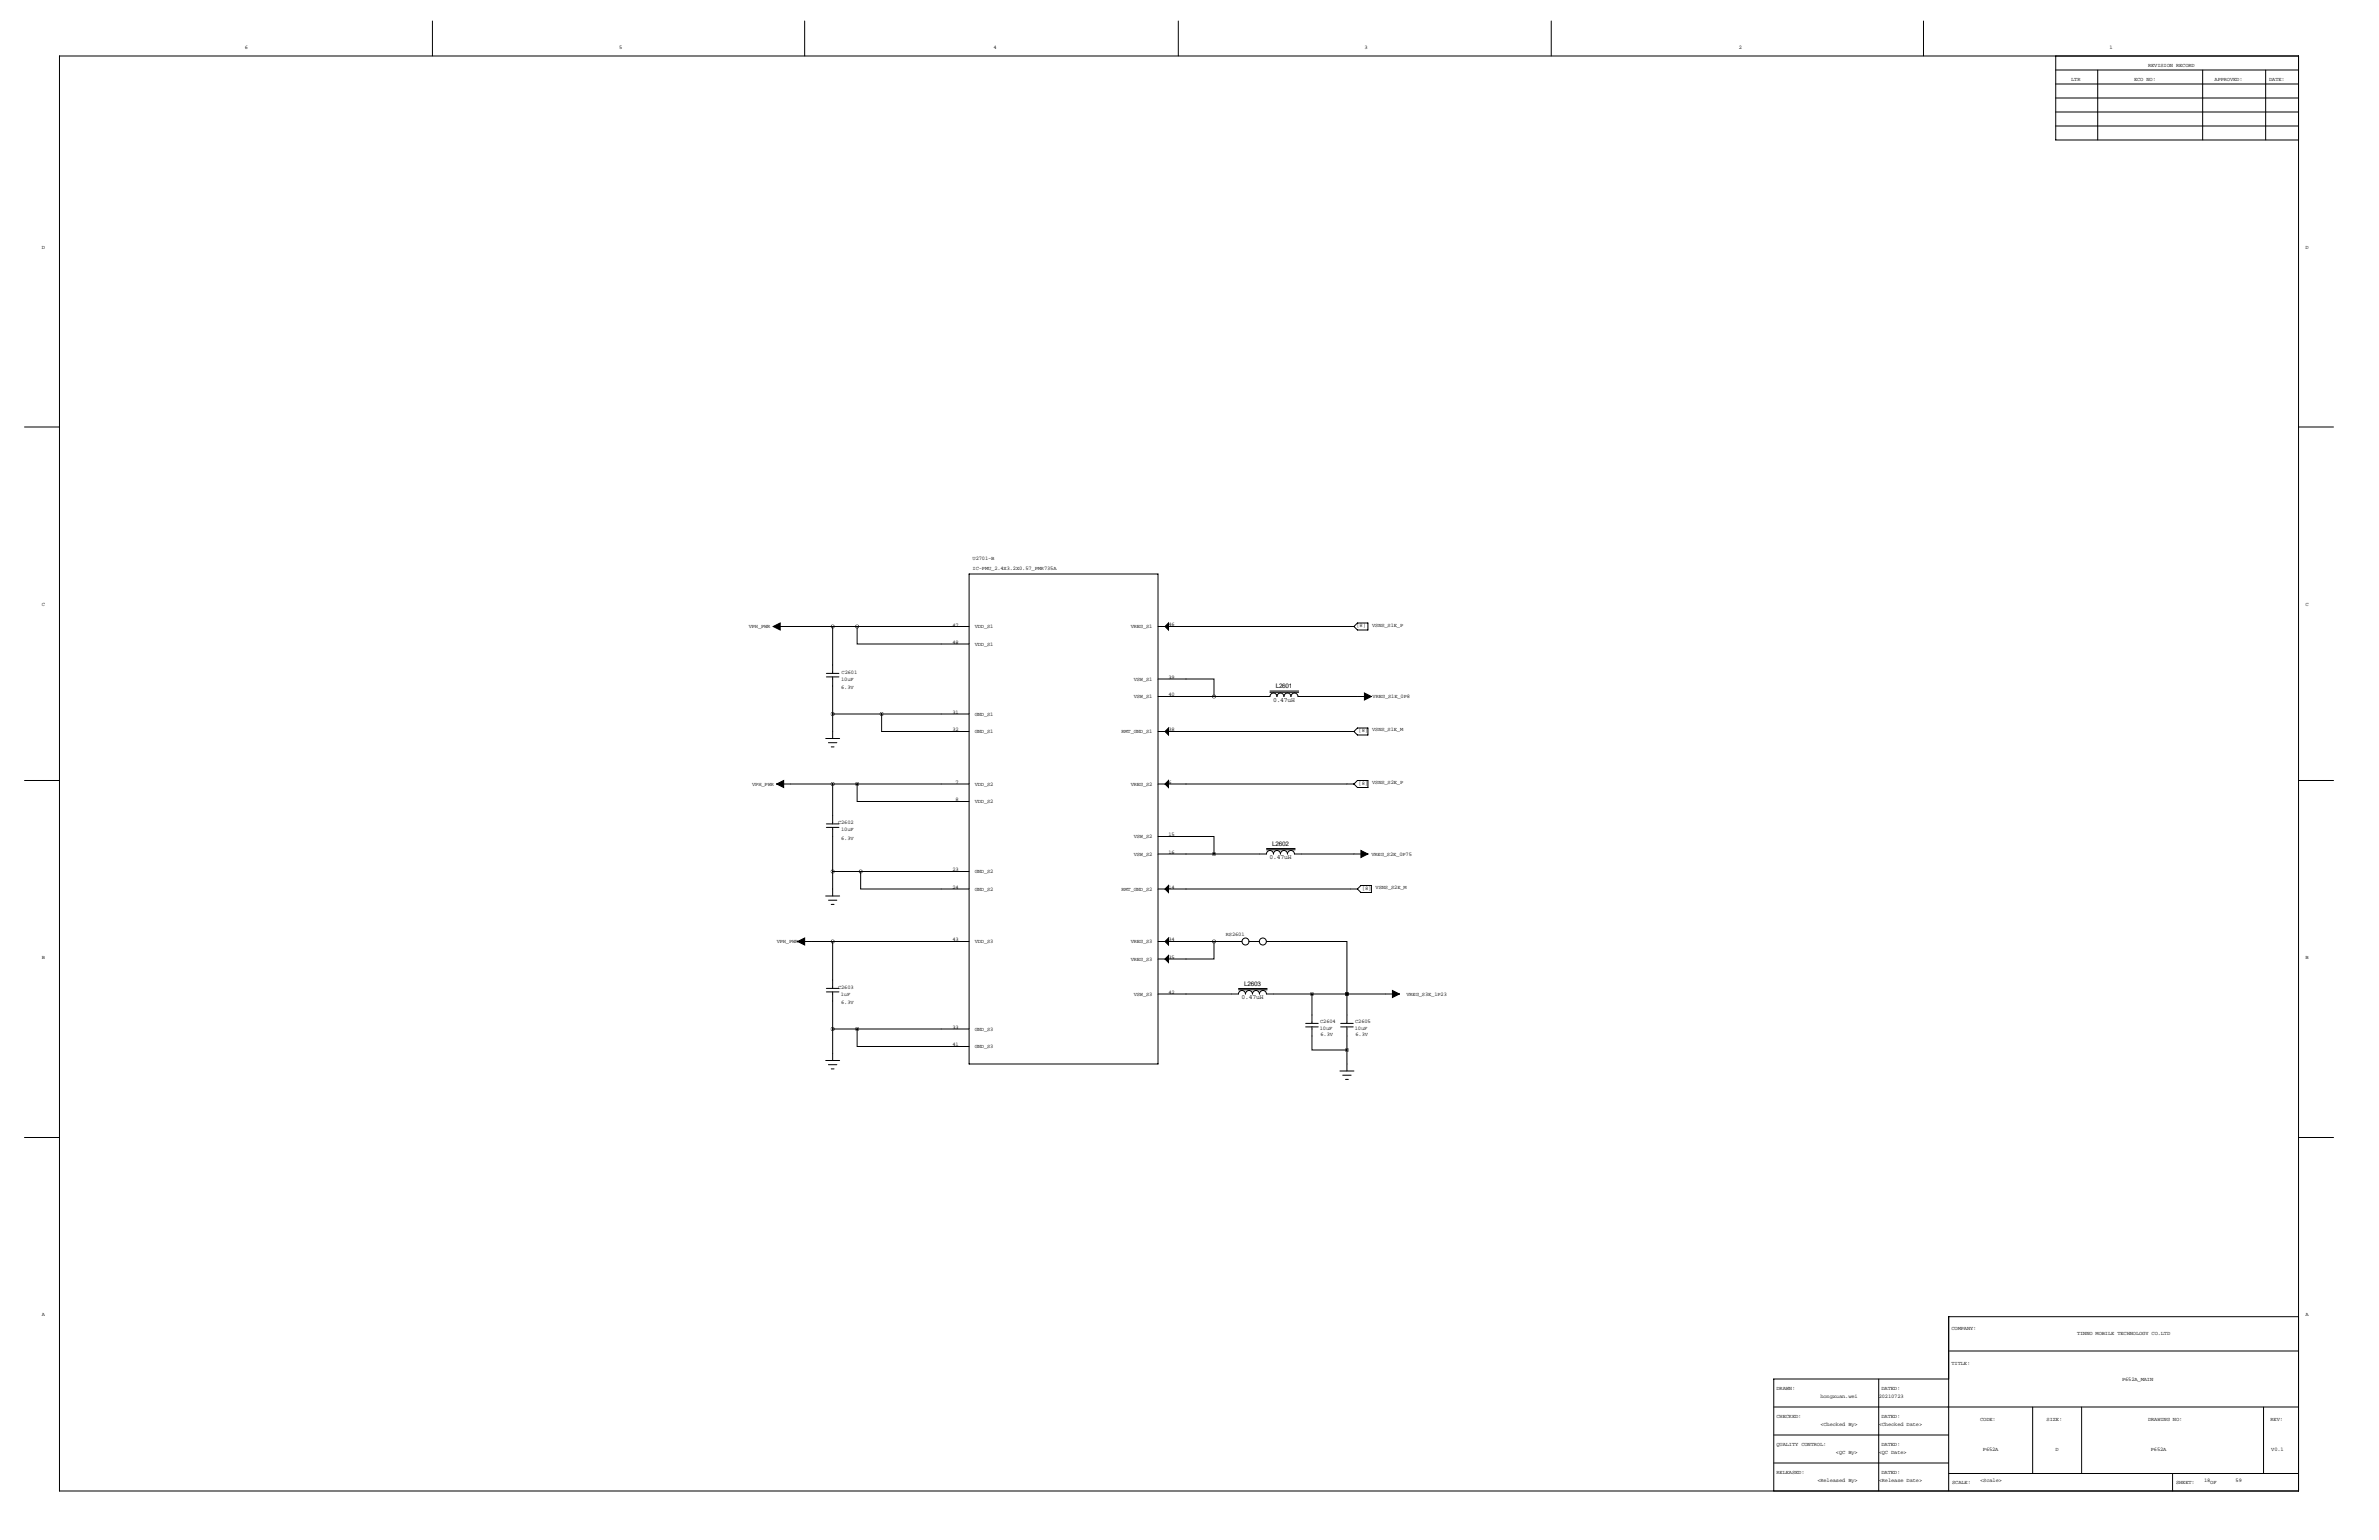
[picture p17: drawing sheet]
<svg xmlns="http://www.w3.org/2000/svg" width="864mm" height="559mm" viewBox="0 0 864 559" stroke-linecap="round" stroke-linejoin="round" font-family="sans-serif">
<defs><g id="words">
<g font-size="2.3">
<text x="463.1" y="249.7">L2601</text>
<text x="462.1" y="254.6">0.47uH</text>
<text x="460.9" y="311.8">0.47uH</text>
<text x="461.9" y="306.8">L2602</text>
<text x="451.7" y="357.6">L2603</text>
<text x="450.7" y="362.6">0.47uH</text>
</g>
<g font-size="2">
<text x="88.9" y="17.8">6</text>
<text x="224.8" y="17.8">5</text>
<text x="360.7" y="17.8">4</text>
<text x="495.3" y="17.8">3</text>
<text x="631.2" y="17.8">2</text>
<text x="765.8" y="17.8">1</text>
<text x="751.8" y="29.2">LTR</text>
<text x="774.7" y="29.2">ECO NO:</text>
<text x="779.8" y="24.1">REVISION RECORD</text>
<text x="803.9" y="29.2">APPROVED:</text>
<text x="823.7" y="29.2">DATE:</text>
<text x="15.2" y="90.2">D</text>
<text x="836.9" y="90.2">D</text>
<text x="353.1" y="203.2">U2701-B</text>
<text x="353.1" y="207">IC-PMU_2.4X3.2X0.57_PMR735A</text>
<text x="15.2" y="219.7">C</text>
<text x="836.9" y="219.7">C</text>
<text x="271.8" y="227.9">VPH_PWR</text>
<text x="345.7" y="227.3">47</text>
<text x="353.8" y="227.9">VDD_S1</text>
<text x="410.4" y="227.9">VREG_S1</text>
<text x="424.2" y="227.3">46</text>
<text x="492.4" y="227.7">[8]</text>
<text x="498.1" y="227.3">VSNS_S1E_P</text>
<text x="345.7" y="233.7">48</text>
<text x="353.8" y="234.2">VDD_S1</text>
<text x="305.5" y="244.4">C2601</text>
<text x="305.4" y="246.9">10uF</text>
<text x="305.4" y="250.2">6.3V</text>
<text x="411.6" y="246.9">VSW_S1</text>
<text x="424.2" y="246.4">39</text>
<text x="411.6" y="253.3">VSW_S1</text>
<text x="424.2" y="252.7">40</text>
<text x="498.3" y="253.3">VREG_S1E_0P8</text>
<text x="345.7" y="259.1">31</text>
<text x="353.8" y="259.6">GND_S1</text>
<text x="345.7" y="265.4">32</text>
<text x="353.8" y="266">GND_S1</text>
<text x="407.1" y="266">RMT_GND_S1</text>
<text x="424.2" y="265.4">38</text>
<text x="493.2" y="265.8">[8]</text>
<text x="498.1" y="265.4">VSNS_S1E_M</text>
<text x="273" y="285">VPH_PWR</text>
<text x="346.9" y="284.5">7</text>
<text x="353.8" y="285">VDD_S2</text>
<text x="410.4" y="285">VREG_S2</text>
<text x="424.2" y="284.5">6</text>
<text x="493.2" y="284.8">[8]</text>
<text x="498.1" y="284.5">VSNS_S2E_P</text>
<text x="346.9" y="290.8">8</text>
<text x="353.8" y="291.4">VDD_S2</text>
<text x="304.2" y="299">C2602</text>
<text x="305.4" y="301.5">10uF</text>
<text x="305.4" y="304.8">6.3V</text>
<text x="411.6" y="304.1">VSW_S2</text>
<text x="424.2" y="303.5">15</text>
<text x="411.6" y="310.4">VSW_S2</text>
<text x="424.2" y="309.9">16</text>
<text x="497.8" y="310.4">VREG_S2E_0P75</text>
<text x="345.7" y="316.2">23</text>
<text x="353.8" y="316.8">GND_S2</text>
<text x="345.7" y="322.6">24</text>
<text x="353.8" y="323.1">GND_S2</text>
<text x="407.1" y="323.1">RMT_GND_S2</text>
<text x="424.2" y="322.6">14</text>
<text x="494.5" y="322.9">[8]</text>
<text x="499.4" y="322.6">VSNS_S2E_M</text>
<text x="345.7" y="341.6">43</text>
<text x="424.2" y="341.6">34</text>
<text x="445" y="339.7">RS2601</text>
<text x="15.2" y="348">B</text>
<text x="281.9" y="342.2">VPH_PWR</text>
<text x="353.8" y="342.2">VDD_S3</text>
<text x="410.4" y="342.2">VREG_S3</text>
<text x="424.2" y="348">35</text>
<text x="836.9" y="348">B</text>
<text x="410.4" y="348.5">VREG_S3</text>
<text x="304.2" y="358.7">C2603</text>
<text x="305.2" y="361.2">1uF</text>
<text x="305.4" y="364.5">6.3V</text>
<text x="411.6" y="361.2">VSW_S3</text>
<text x="424.2" y="360.7">42</text>
<text x="510.5" y="361.2">VREG_S3E_1P23</text>
<text x="479.2" y="371.1">C2604</text>
<text x="491.9" y="371.1">C2605</text>
<text x="345.7" y="373.4">33</text>
<text x="353.8" y="373.9">GND_S3</text>
<text x="479.1" y="373.7">10uF</text>
<text x="479.4" y="375.9">6.3V</text>
<text x="491.8" y="373.7">10uF</text>
<text x="492.1" y="375.9">6.3V</text>
<text x="345.7" y="379.7">41</text>
<text x="353.8" y="380.3">GND_S3</text>
<text x="15.2" y="477.5">A</text>
<text x="836.9" y="477.5">A</text>
<text x="708.4" y="482.6">COMPANY:</text>
<text x="754" y="484.4">TINNO MOBILE TECHNOLOGY CO.LTD</text>
<text x="708.4" y="495.3">TITLE:</text>
<text x="770.3" y="500.9">P652A_MAIN</text>
<text x="644.9" y="504.2">DRAWN:</text>
<text x="660.8" y="507.3">hongxuan.wei</text>
<text x="682" y="507.3">20210723</text>
<text x="683" y="504.2">DATED:</text>
<text x="644.9" y="514.4">CHECKED:</text>
<text x="683" y="514.4">DATED:</text>
<text x="718.8" y="515.6">CODE:</text>
<text x="743" y="515.6">SIZE:</text>
<text x="779.8" y="515.6">DRAWING NO:</text>
<text x="824.2" y="515.6">REV:</text>
<text x="660.8" y="517.4">&lt;Checked By&gt;</text>
<text x="682" y="517.4">&lt;Checked Date&gt;</text>
<text x="644.9" y="524.5">QUALITY CONTROL:</text>
<text x="666.5" y="527.6">&lt;QC By&gt;</text>
<text x="682" y="527.6">&lt;QC Date&gt;</text>
<text x="683" y="524.5">DATED:</text>
<text x="719.8" y="526.3">P652A</text>
<text x="746.2" y="526.3">D</text>
<text x="780.8" y="526.3">P652A</text>
<text x="824.5" y="526.3">V0.1</text>
<text x="644.9" y="534.7">RELEASED:</text>
<text x="659.7" y="537.8">&lt;Released By&gt;</text>
<text x="682" y="537.8">&lt;Release Date&gt;</text>
<text x="683" y="534.7">DATED:</text>
<text x="708.7" y="538.5">SCALE:</text>
<text x="718.8" y="537.8">&lt;Scale&gt;</text>
<text x="789.9" y="538.5">SHEET:</text>
<text x="800.1" y="537.8">18</text>
<text x="802.3" y="538.5">OF</text>
<text x="811.5" y="537.8">59</text>
</g>
</g></defs>
<g fill="none" stroke="#000" stroke-width=".36">
<path d="M157 7.6v12.7M292.1 7.6v12.7M427.7 7.6v12.7M563.1 7.6v12.7M698.2 7.6v12.7M21.6 20.3h812.8v520.7h-812.8zM746.3 20.3v30.5h88.1M746.3 35.6h88.1M746.3 30.5h88.1M746.3 25.4h88.1M761.5 25.4v25.4M799.6 25.4v25.4"/>
<path d="M822.5 25.4v25.4M746.3 45.7h88.1M746.3 40.6h88.1M8.9 154.9h12.7M834.4 154.9h12.7M351.8 208.3h68.6v177.8h-68.6zM280.7 227.3h71.1M302.3 227.3v17M311.1 227.3v6.4h40.7M420.4 227.3h71.1M491.5 227.3l1.3-1.2h3.8v2.5h-3.8zM300 245.6h4.5"/>
<path d="M300 244.3h4.5M302.3 259.1h49.5M302.3 245.6v22.4M320 259.1v6.3h31.8M420.4 252.7h40.6a1.27 1.27 0 0 1 1.3-1.2 1.27 1.27 0 0 1 1.2 1.2 1.27 1.27 0 0 1 1.3-1.2 1.27 1.27 0 0 1 1.3 1.2 1.27 1.27 0 0 1 1.3-1.2 1.27 1.27 0 0 1 1.2 1.2 1.27 1.27 0 0 1 1.3-1.2 1.27 1.27 0 0 1 1.3 1.2h26.6M420.4 246.4h20.3v6.3M461 251.2h10.4M461 250.7h10.4M299.7 268h5.1M300.7 269.5h3.1M301.8 271h1M420.4 265.4h71.1"/>
<path d="M491.5 265.4l1.3-1.2h3.8v2.5h-3.8zM8.9 283.2h12.7M281.9 284.5h69.9M300 299h4.5M302.3 284.5v14.5M311.1 284.5v6.3h40.7M420.4 284.5h71.1M491.5 284.5l1.3-1.3h3.8v2.6h-3.8zM834.4 283.2h12.7M300 300.2h4.5M302.3 300.2v24.9M312.4 316.2v6.4h39.4"/>
<path d="M351.8 316.2h-49.5M420.4 309.9h39.3a1.27 1.27 0 0 1 1.3-1.3 1.27 1.27 0 0 1 1.3 1.3 1.27 1.27 0 0 1 1.2-1.3 1.27 1.27 0 0 1 1.3 1.3 1.27 1.27 0 0 1 1.3-1.3 1.27 1.27 0 0 1 1.3 1.3 1.27 1.27 0 0 1 1.2-1.3 1.27 1.27 0 0 1 1.3 1.3h26.7M420.4 303.5h20.3v6.4M459.7 308.4h10.5M459.7 307.9h10.5M299.7 325.1h5.1M300.7 326.6h3.1M301.8 328.2h1M420.4 322.6h72.4M492.8 322.6l1.2-1.3h3.8v2.6h-3.8zM289.6 341.6h62.2M300 359.9h4.5"/>
<path d="M300 358.6h4.5M302.3 341.6v17M302.3 359.9v24.9M420.4 341.6h30.4M440.7 341.6v6.4h-20.3M449.6 358.7h10.4M449.6 359.2h10.4M453.4 341.6h3.8M459.7 341.6h29.2v19.1M302.3 373.4h49.5M311.1 373.4v6.3h40.7M420.4 360.7h29.2a1.27 1.27 0 0 1 1.2-1.3 1.27 1.27 0 0 1 1.3 1.3 1.27 1.27 0 0 1 1.3-1.3 1.27 1.27 0 0 1 1.3 1.3 1.27 1.27 0 0 1 1.2-1.3 1.27 1.27 0 0 1 1.3 1.3 1.27 1.27 0 0 1 1.3-1.3 1.27 1.27 0 0 1 1.2 1.3h48.3"/>
<path d="M474 372.6h4.5M474 371.3h4.5M476.2 360.7v10.6M476.2 372.6v8.4h12.7M486.7 372.6h4.5M486.7 371.3h4.5M488.9 360.7h.1M488.9 360.7v10.6M488.9 372.6v16M299.7 384.8h5.1M300.7 386.3h3.1M301.8 387.9h1"/>
<path d="M486.4 388.6h5.1M487.4 390.1h3.1M488.4 391.7h1.1M8.9 412.8h12.7M834.4 412.8h12.7M834.4 477.8h-127v63.2M707.4 490.2h127M643.9 510.5h190.5M682 500.4v40.6M707.4 500.4h-63.5v40.6M737.9 510.5v24.2M755.6 510.5v24.2"/>
<path d="M821.7 510.5v24.2M643.9 530.9h63.5M643.9 520.7h63.5M707.4 534.7h127M788.7 534.7v6.3"/>
<circle cx="452.1" cy="341.6" r="1.27"/>
<circle cx="458.4" cy="341.6" r="1.27"/>
</g>
<path d="M280.7 227.3l2.5-1.2v2.5zM422.9 227.3l1.3-1.2v2.5zM495.3 251.5l2.5 1.2-2.5 1.3zM422.9 265.4l1.3-1.2v2.5zM281.9 284.5l2.6-1.3v2.6zM422.9 284.5l1.3-1.3v2.6zM494 308.6l2.6 1.3-2.6 1.3zM422.9 322.6l1.3-1.3v2.6zM289.6 341.6l2.5-1.2v2.5zM422.9 341.6l1.3-1.2v2.5zM422.9 348l1.3-1.3v2.6zM505.5 359.4l2.5 1.3-2.5 1.3z" fill="#000" stroke="#000" stroke-width=".36"/>
<path d="M302.2 316.2a.05 .05 0 0 0 .1 0 .05 .05 0 0 0-.1 0zM312.4 316.2a.05 .05 0 0 0 .1 0 .05 .05 0 0 0-.1 0zM302.2 373.4a.05 .05 0 0 0 .1 0 .05 .05 0 0 0-.1 0zM311.1 373.4a.05 .05 0 0 0 .1 0 .05 .05 0 0 0-.1 0zM320 259.1a.05 .05 0 0 0 .1 0 .05 .05 0 0 0-.1 0zM302.2 259.1a.05 .05 0 0 0 .1 0 .05 .05 0 0 0-.1 0zM302.2 341.6a.05 .05 0 0 0 .1 0 .05 .05 0 0 0-.1 0zM311.1 227.3a.05 .05 0 0 0 .1 0 .05 .05 0 0 0-.1 0zM302.2 227.3a.05 .05 0 0 0 .1 0 .05 .05 0 0 0-.1 0zM440.6 252.7a.05 .05 0 0 0 .1 0 .05 .05 0 0 0-.1 0zM311.1 284.5a.05 .05 0 0 0 .1 0 .05 .05 0 0 0-.1 0zM302.2 284.5a.05 .05 0 0 0 .1 0 .05 .05 0 0 0-.1 0zM488.9 360.7a.05 .05 0 0 0 .1 0 .05 .05 0 0 0-.1 0zM488.9 360.7a.05 .05 0 0 0 .1 0 .05 .05 0 0 0-.1 0zM476.2 360.7a.05 .05 0 0 0 .1 0 .05 .05 0 0 0-.1 0zM440.6 309.9a.05 .05 0 0 0 .1 0 .05 .05 0 0 0-.1 0zM440.6 341.6a.05 .05 0 0 0 .1 0 .05 .05 0 0 0-.1 0zM488.9 381a.05 .05 0 0 0 .1 0 .05 .05 0 0 0-.1 0z" fill="#000" stroke="#000" stroke-width="1.3"/>
<use href="#words"/>
</svg>
